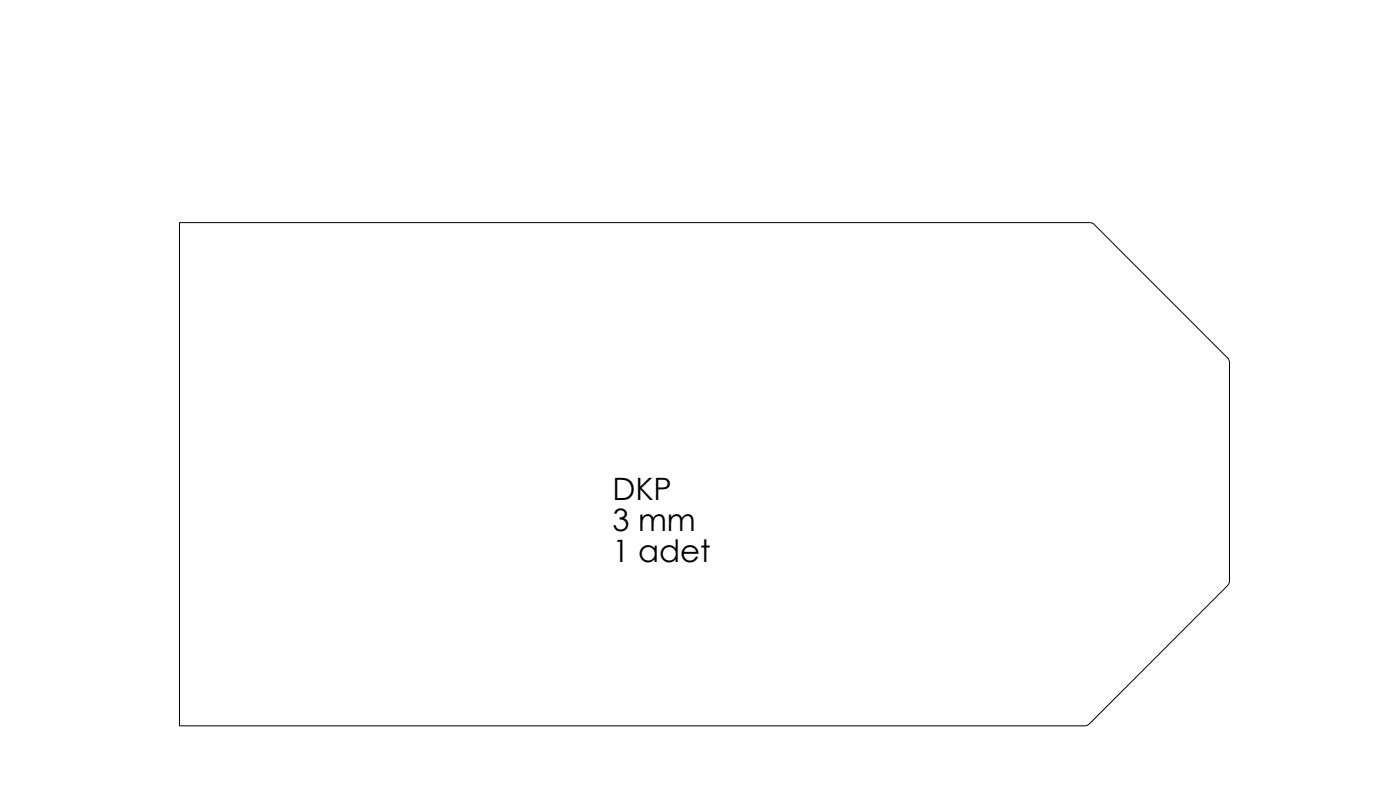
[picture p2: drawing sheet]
<svg xmlns="http://www.w3.org/2000/svg" width="800mm" height="450mm" viewBox="0 0 800 450" stroke-linecap="round" stroke-linejoin="round" font-family="sans-serif">
<defs><g id="words">
<g font-size="17.6">
<text x="350" y="286">DKP</text>
<text x="350" y="303">3 mm</text>
<text x="350" y="321">1 adet</text>
</g>
</g></defs>
<path d="M103 127h521l77 77 1 2v127l-1 2-78 78-3 2h-517z" fill="none" stroke="#000" stroke-width=".57"/>
<use href="#words"/>
</svg>
